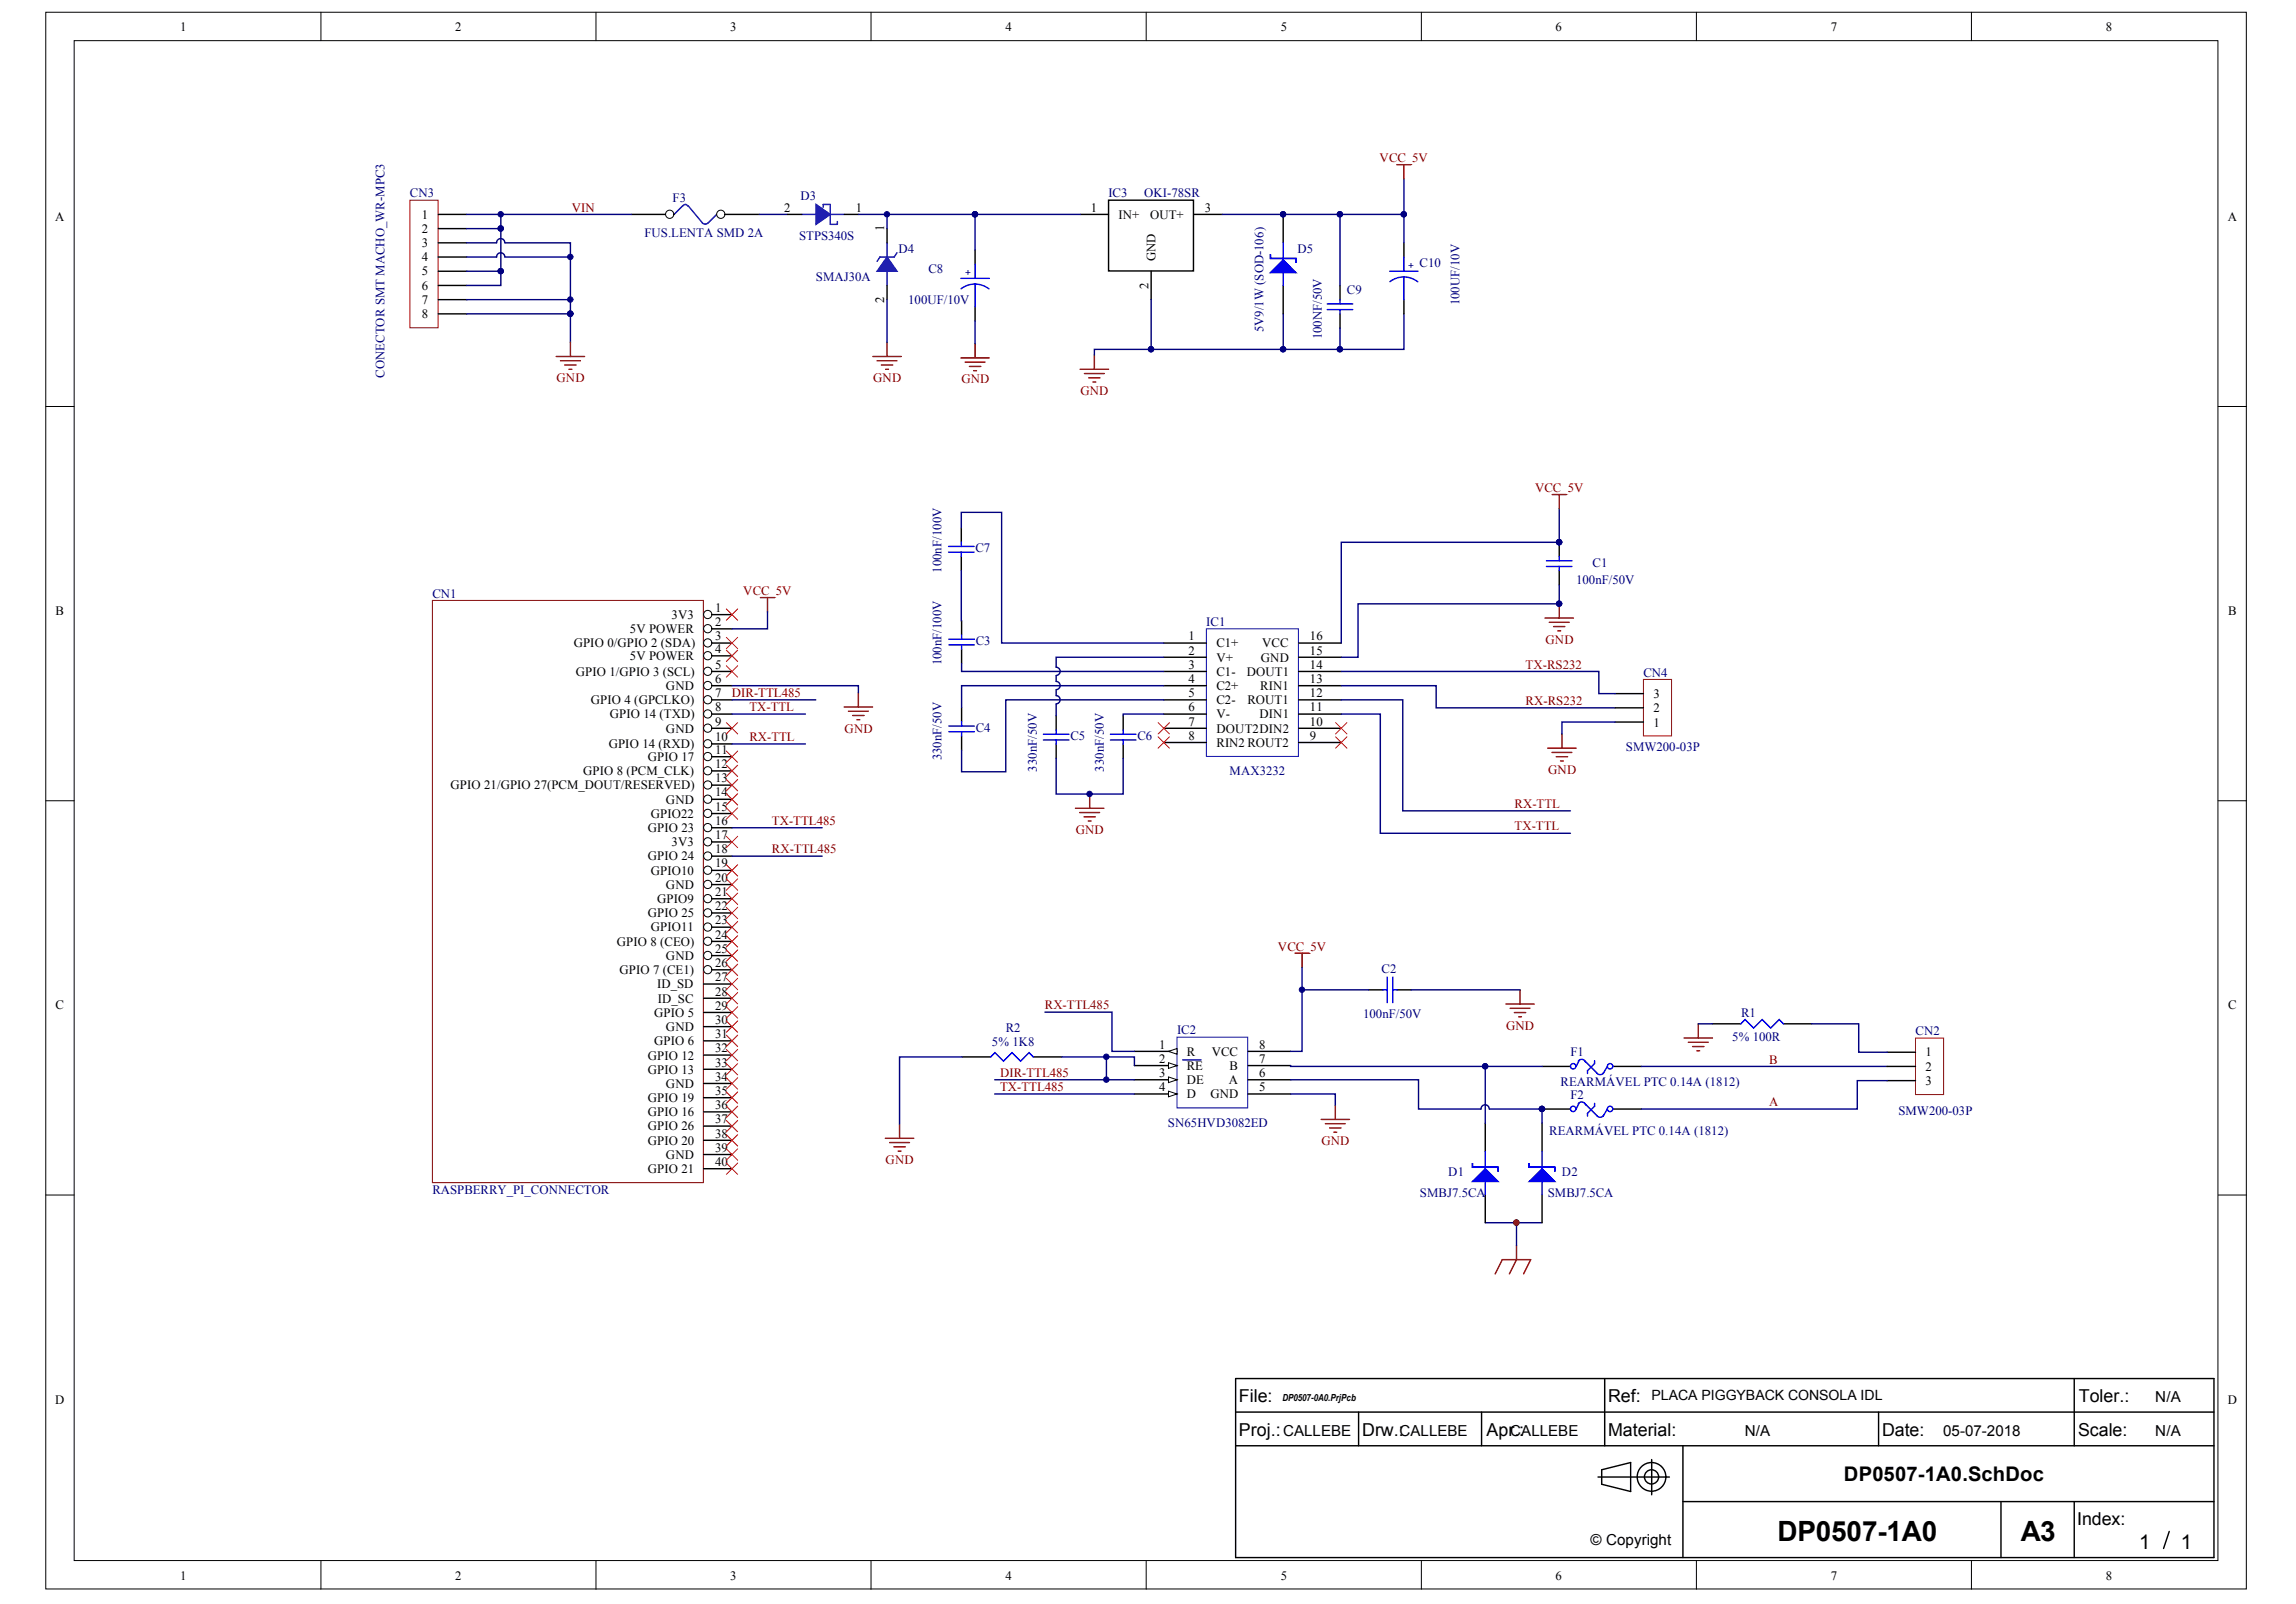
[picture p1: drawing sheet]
<svg xmlns="http://www.w3.org/2000/svg" width="288mm" height="201mm" viewBox="0 0 288 201" stroke-linecap="round" stroke-linejoin="round" font-family="sans-serif">
<defs><g id="words">
<g font-size="3.5">
<text x="222.8" y="193.2">DP0507-1A0</text>
<text x="253.4" y="193.2">A3</text>
</g>
<g font-size="2.5">
<text x="231.2" y="185.6">DP0507-1A0.SchDoc</text>
<text x="268.2" y="194.1">1</text>
<text x="273.4" y="194.1">1</text>
</g>
<g font-size="2.2">
<text x="155.3" y="180">Proj.:</text>
<text x="155.3" y="175.8">File:</text>
<text x="170.8" y="180">Drw.:</text>
<text x="186.4" y="180">Apr.:</text>
<text x="201.6" y="180">Material:</text>
<text x="201.6" y="175.8">Ref:</text>
<text x="236" y="180">Date:</text>
<text x="260.6" y="175.8">Toler.:</text>
<text x="260.6" y="180">Scale:</text>
<text x="260.4" y="191.2">Index:</text>
</g>
<g font-size="1.9">
<text x="160.9" y="180">CALLEBE</text>
<text x="175.5" y="180">CALLEBE</text>
<text x="189.3" y="180">CALLEBE</text>
<text x="218.7" y="180">N/A</text>
<text x="243.6" y="180">05-07-2018</text>
<text x="270.2" y="180">N/A</text>
<text x="270.2" y="175.8">N/A</text>
<text x="199.4" y="193.7">© Copyright</text>
</g>
<text font-size="1.8" x="207.1" y="175.5">PLACA PIGGYBACK CONSOLA IDL</text>
<g font-size="1.6">
<text x="22.6" y="3.8">1</text>
<text x="57.1" y="3.8">2</text>
<text x="91.5" y="3.8">3</text>
<text x="126.1" y="3.8">4</text>
<text x="160.6" y="3.8">5</text>
<text x="195" y="3.8">6</text>
<text x="229.5" y="3.8">7</text>
<text x="264" y="3.8">8</text>
<text x="6.9" y="27.7">A</text>
<text x="52.9" y="27.4">1</text>
<text x="52.9" y="29.2">2</text>
<text x="98.3" y="26.5">2</text>
<text x="107.3" y="26.5">1</text>
<text x="110.9" y="29" transform="rotate(-90 110.9 29)">1</text>
<text x="136.8" y="26.5">1</text>
<text x="140.2" y="27.4">IN+</text>
<text x="144.2" y="27.4">OUT+</text>
<text x="151.1" y="26.5">3</text>
<text x="279.3" y="27.7">A</text>
<text x="52.9" y="31">3</text>
<text x="52.9" y="32.8">4</text>
<text x="52.9" y="34.5">5</text>
<text x="144.9" y="32.8" transform="rotate(-90 144.9 32.8)">GND</text>
<text x="52.9" y="36.3">6</text>
<text x="52.9" y="38.1">7</text>
<text x="52.9" y="39.9">8</text>
<text x="110.9" y="38" transform="rotate(-90 110.9 38)">2</text>
<text x="144" y="36.2" transform="rotate(-90 144 36.2)">2</text>
<text x="7" y="77.1">B</text>
<text x="84.2" y="77.6">3V3</text>
<text x="89.7" y="76.7">1</text>
<text x="279.4" y="77.1">B</text>
<text x="71.9" y="81.2">GPIO 0/GPIO 2 (SDA)</text>
<text x="79" y="79.4">5V POWER</text>
<text x="79" y="82.8">5V POWER</text>
<text x="89.7" y="78.5">2</text>
<text x="89.7" y="80.3">3</text>
<text x="89.7" y="81.9">4</text>
<text x="89.7" y="83.8">5</text>
<text x="149" y="80.3">1</text>
<text x="149" y="82.1">2</text>
<text x="149" y="83.8">3</text>
<text x="152.5" y="81.2">C1+</text>
<text x="152.5" y="82.9">V+</text>
<text x="158.1" y="82.9">GND</text>
<text x="158.2" y="81.2">VCC</text>
<text x="164.2" y="80.3">16</text>
<text x="164.2" y="82.1">15</text>
<text x="164.2" y="83.8">14</text>
<text x="72.2" y="84.7">GPIO 1/GPIO 3 (SCL)</text>
<text x="74.1" y="88.3">GPIO 4 (GPCLKO)</text>
<text x="83.5" y="86.5">GND</text>
<text x="89.7" y="85.6">6</text>
<text x="89.7" y="87.4">7</text>
<text x="89.7" y="89.2">8</text>
<text x="149" y="85.6">4</text>
<text x="149" y="87.4">5</text>
<text x="149" y="89.2">6</text>
<text x="152.5" y="84.7">C1-</text>
<text x="152.5" y="86.5">C2+</text>
<text x="152.5" y="88.3">C2-</text>
<text x="156.3" y="84.7">DOUT1</text>
<text x="156.4" y="88.3">ROUT1</text>
<text x="158" y="86.5">RIN1</text>
<text x="164.2" y="85.6">13</text>
<text x="164.2" y="87.4">12</text>
<text x="164.2" y="89.2">11</text>
<text x="207.3" y="89.3">2</text>
<text x="207.3" y="87.5">3</text>
<text x="76.3" y="93.8">GPIO 14 (RXD)</text>
<text x="76.4" y="90.1">GPIO 14 (TXD)</text>
<text x="81.2" y="95.4">GPIO 17</text>
<text x="83.5" y="91.8">GND</text>
<text x="89.7" y="91">9</text>
<text x="89.7" y="92.9">10</text>
<text x="89.7" y="94.5">11</text>
<text x="149" y="91">7</text>
<text x="149" y="92.7">8</text>
<text x="152.5" y="90.1">V-</text>
<text x="152.5" y="91.8">DOUT2DIN2</text>
<text x="152.5" y="93.6">RIN2 ROUT2</text>
<text x="157.9" y="90.1">DIN1</text>
<text x="164.2" y="91">10</text>
<text x="164.2" y="92.7">9</text>
<text x="207.3" y="91.1">1</text>
<text x="56.5" y="99">GPIO 21/GPIO 27(PCM_DOUT/RESERVED)</text>
<text x="73.1" y="97.2">GPIO 8 (PCM_CLK)</text>
<text x="83.5" y="100.7">GND</text>
<text x="89.7" y="98.1">13</text>
<text x="89.7" y="99.9">14</text>
<text x="89.7" y="101.6">15</text>
<text x="89.7" y="96.3">12</text>
<text x="81.2" y="104.3">GPIO 23</text>
<text x="81.2" y="107.9">GPIO 24</text>
<text x="81.6" y="102.5">GPIO22</text>
<text x="84.2" y="106.1">3V3</text>
<text x="89.7" y="103.4">16</text>
<text x="89.7" y="105.2">17</text>
<text x="89.7" y="107">18</text>
<text x="81.6" y="109.7">GPIO10</text>
<text x="82.4" y="113.2">GPIO9</text>
<text x="83.5" y="111.4">GND</text>
<text x="89.7" y="108.7">19</text>
<text x="89.7" y="110.6">20</text>
<text x="89.7" y="112.3">21</text>
<text x="77.3" y="118.6">GPIO 8 (CEO)</text>
<text x="81.2" y="115">GPIO 25</text>
<text x="81.6" y="116.8">GPIO11</text>
<text x="89.7" y="114.1">22</text>
<text x="89.7" y="117.7">24</text>
<text x="89.7" y="115.9">23</text>
<text x="89.7" y="119.5">25</text>
<text x="77.7" y="122.1">GPIO 7 (CE1)</text>
<text x="82.4" y="123.9">ID_SD</text>
<text x="82.5" y="125.7">ID_SC</text>
<text x="83.5" y="120.3">GND</text>
<text x="89.7" y="121.2">26</text>
<text x="89.7" y="123">27</text>
<text x="89.7" y="124.8">28</text>
<text x="7" y="126.5">C</text>
<text x="82" y="127.5">GPIO 5</text>
<text x="82" y="131">GPIO 6</text>
<text x="83.5" y="129.2">GND</text>
<text x="89.7" y="126.6">29</text>
<text x="89.7" y="128.4">30</text>
<text x="89.7" y="130.1">31</text>
<text x="89.7" y="131.9">32</text>
<text x="145.3" y="131.5">1</text>
<text x="157.9" y="131.5">8</text>
<text x="279.4" y="126.5">C</text>
<text x="81.2" y="132.8">GPIO 12</text>
<text x="81.2" y="134.6">GPIO 13</text>
<text x="83.5" y="136.4">GND</text>
<text x="89.7" y="133.7">33</text>
<text x="89.7" y="135.5">34</text>
<text x="89.7" y="137.3">35</text>
<text x="145.3" y="133.2">2</text>
<text x="145.3" y="135">3</text>
<text x="145.3" y="136.8">4</text>
<text x="148.8" y="132.4">R</text>
<text x="148.8" y="134.1">RE</text>
<text x="148.8" y="135.9">DE</text>
<text x="148.8" y="137.7">D</text>
<text x="151.8" y="137.7">GND</text>
<text x="151.9" y="132.4">VCC</text>
<text x="154.1" y="135.9">A</text>
<text x="154.2" y="134.1">B</text>
<text x="157.9" y="133.2">7</text>
<text x="157.9" y="135">6</text>
<text x="157.9" y="136.8">5</text>
<text x="241.4" y="132.4">1</text>
<text x="241.4" y="134.2">2</text>
<text x="241.4" y="136">3</text>
<text x="81.2" y="138.1">GPIO 19</text>
<text x="81.2" y="139.9">GPIO 16</text>
<text x="81.2" y="141.7">GPIO 26</text>
<text x="81.2" y="143.5">GPIO 20</text>
<text x="89.7" y="139">36</text>
<text x="89.7" y="140.8">37</text>
<text x="89.7" y="142.6">38</text>
<text x="81.2" y="147.1">GPIO 21</text>
<text x="83.5" y="145.3">GND</text>
<text x="89.7" y="144.4">39</text>
<text x="89.7" y="146.1">40</text>
<text x="6.9" y="176">D</text>
<text x="279.3" y="176">D</text>
<text x="22.6" y="198">1</text>
<text x="57.1" y="198">2</text>
<text x="91.5" y="198">3</text>
<text x="126.1" y="198">4</text>
<text x="160.6" y="198">5</text>
<text x="195" y="198">6</text>
<text x="229.5" y="198">7</text>
<text x="264" y="198">8</text>
</g>
<g font-size="1.6" fill="#800000">
<text x="173" y="20.3">VCC_5V</text>
<text x="71.7" y="26.5">VIN</text>
<text x="69.8" y="47.9">GND</text>
<text x="109.5" y="47.9">GND</text>
<text x="120.5" y="48.1">GND</text>
<text x="135.5" y="49.5">GND</text>
<text x="192.5" y="61.6">VCC_5V</text>
<text x="93.2" y="74.6">VCC_5V</text>
<text x="191.3" y="83.8">TX-RS232</text>
<text x="193.8" y="80.7">GND</text>
<text x="91.8" y="87.4">DIR-TTL485</text>
<text x="94" y="89.2">TX-TTL</text>
<text x="191.3" y="88.4">RX-RS232</text>
<text x="94" y="92.9">RX-TTL</text>
<text x="105.9" y="91.8">GND</text>
<text x="189.9" y="101.3">RX-TTL</text>
<text x="194.1" y="97">GND</text>
<text x="96.8" y="103.4">TX-TTL485</text>
<text x="96.8" y="107">RX-TTL485</text>
<text x="134.9" y="104.5">GND</text>
<text x="189.9" y="104.1">TX-TTL</text>
<text x="160.2" y="119.2">VCC_5V</text>
<text x="131" y="126.5">RX-TTL485</text>
<text x="188.8" y="129.1">GND</text>
<text x="125.4" y="135">DIR-TTL485</text>
<text x="125.4" y="136.8">TX-TTL485</text>
<text x="221.8" y="133.3">B</text>
<text x="165.7" y="143.5">GND</text>
<text x="221.8" y="138.7">A</text>
<text x="111" y="145.9">GND</text>
</g>
<g font-size="1.6" fill="#000080">
<text x="51.4" y="24.8">CN3</text>
<text x="80.8" y="29.7">FUS.LENTA SMD 2A</text>
<text x="84.3" y="25.3">F3</text>
<text x="100.4" y="25.1">D3</text>
<text x="139" y="24.8">IC3</text>
<text x="143.4" y="24.8">OKI-78SR</text>
<text x="100.2" y="30.1">STPS340S</text>
<text x="102.3" y="35.3">SMAJ30A</text>
<text x="112.6" y="31.7">D4</text>
<text x="116.4" y="34.2">C8</text>
<text x="162.7" y="31.7">D5</text>
<text x="178" y="33.5">C10</text>
<text x="113.9" y="38.1">100UF/10V</text>
<text x="158.4" y="41.7" transform="rotate(-90 158.4 41.7)">5V9/1W (SOD-106)</text>
<text x="168.9" y="36.9">C9</text>
<text x="183" y="38.3" transform="rotate(-90 183 38.3)">100UF/10V</text>
<text x="48.2" y="47.4" transform="rotate(-90 48.2 47.4)">CONECTOR SMT MACHO_WR-MPC3</text>
<text x="165.7" y="42.5" transform="rotate(-90 165.7 42.5)">100NF/50V</text>
<text x="118" y="71.8" transform="rotate(-90 118 71.8)">100nF/100V</text>
<text x="122.3" y="69.2">C7</text>
<text x="199.7" y="71.1">C1</text>
<text x="54.2" y="74.9">CN1</text>
<text x="197.6" y="73.2">100nF/50V</text>
<text x="118" y="83.4" transform="rotate(-90 118 83.4)">100nF/100V</text>
<text x="122.3" y="80.8">C3</text>
<text x="151.2" y="78.5">IC1</text>
<text x="206" y="84.8">CN4</text>
<text x="118" y="95.3" transform="rotate(-90 118 95.3)">330nF/50V</text>
<text x="122.3" y="91.8">C4</text>
<text x="134.2" y="92.8">C5</text>
<text x="142.6" y="92.8">C6</text>
<text x="203.9" y="94.2">SMW200-03P</text>
<text x="130" y="96.7" transform="rotate(-90 130 96.7)">330nF/50V</text>
<text x="138.4" y="96.7" transform="rotate(-90 138.4 96.7)">330nF/50V</text>
<text x="154.2" y="97.1">MAX3232</text>
<text x="173.2" y="121.9">C2</text>
<text x="124.4" y="131.1">5% 1K8</text>
<text x="126.1" y="129.4">R2</text>
<text x="147.6" y="129.7">IC2</text>
<text x="170.9" y="127.6">100nF/50V</text>
<text x="217.2" y="130.5">5% 100R</text>
<text x="218.3" y="127.5">R1</text>
<text x="240.2" y="129.8">CN2</text>
<text x="195.7" y="136.2">REARMÁVEL PTC 0.14A (1812)</text>
<text x="196.9" y="132.4">F1</text>
<text x="196.9" y="137.8">F2</text>
<text x="146.4" y="141.3">SN65HVD3082ED</text>
<text x="194.2" y="142.3">REARMÁVEL PTC 0.14A (1812)</text>
<text x="238" y="139.7">SMW200-03P</text>
<text x="54.2" y="149.7">RASPBERRY_PI_CONNECTOR</text>
<text x="181.6" y="147.4">D1</text>
<text x="195.8" y="147.4">D2</text>
<text x="178" y="150.1">SMBJ7.5CA</text>
<text x="194.1" y="150.1">SMBJ7.5CA</text>
</g>
<g font-size="1.3" fill="#000080">
<text x="121" y="34.6">+</text>
<text x="176.6" y="33.7">+</text>
</g>
<text font-size="1.2" x="160.8" y="175.6">DP0507-0A0.PrjPcb</text>
</g></defs>
<g fill="#fff" stroke="#000" stroke-width=".13">
<path d="M5.7 1.5h275.9v197.7h-275.9z"/>
<path d="M9.3 5.1h268.8v190.5h-268.8z"/>
</g>
<g fill="none" stroke="#000" stroke-width=".13">
<path d="M40.2 1.5v3.6M74.7 1.5v3.6M109.2 1.5v3.6M143.7 1.5v3.6M178.2 1.5v3.6M212.7 1.5v3.6M247.2 1.5v3.6M5.7 51h3.6M278.1 51h3.6M5.7 100.4h3.6M278.1 100.4h3.6M5.7 149.8h3.6"/>
<path d="M278.1 149.8h3.6M40.2 195.7v3.5M74.7 195.7v3.5M109.2 195.7v3.5M143.7 195.7v3.5M178.2 195.7v3.5M212.7 195.7v3.5M247.2 195.7v3.5"/>
</g>
<circle cx="190.1" cy="153.3" r=".34" fill="#000080" stroke="#000080" stroke-width=".13"/>
<g fill="none" stroke="#000" stroke-width=".18">
<path d="M142.2 131.8h5.4M154.9 177h122.7M154.9 172.8h122.7v22.5h-122.7zM170.3 177v4.2M185.8 177v4.2M201.2 172.8v8.4M235.5 177v4.2M260.1 172.8v8.4M154.9 181.2h122.7M200.4 185.2h8.9M200.8 184.3l3.6-1v3.7l-3.6-.9zM207.1 183v4.4"/>
<path d="M211 188.2h66.6M211 181.2v14.1M250.9 188.2v7.1M260.1 188.2v7.1M272 192l-.7 2.1"/>
<circle cx="207.1" cy="185.1" r="1.8"/>
<circle cx="207.1" cy="185.1" r=".89"/>
</g>
<path d="M156.4 182.6h36.9v11.9h-36.9z" fill="none" stroke="#fff" stroke-width=".13"/>
<path d="M147.6 130h8.8v8.9h-8.8z" fill="none" stroke="#0000bf" stroke-width=".13"/>
<path d="M148.3 132.9h2.3" fill="none" stroke="#0000bf" stroke-width=".18"/>
<path d="M146.5 131.8l1.1-.4v.8z" fill="#fff" stroke="#000" stroke-width=".13"/>
<path d="M142.2 133.6h5.4" fill="none" stroke="#000" stroke-width=".18"/>
<path d="M146.5 133.2l1.1 .4-1.1 .3z" fill="#fff" stroke="#000" stroke-width=".13"/>
<path d="M142.2 135.4h5.4" fill="none" stroke="#000" stroke-width=".18"/>
<path d="M146.5 135l1.1 .4-1.1 .3z" fill="#fff" stroke="#000" stroke-width=".13"/>
<path d="M142.2 137.1h5.4" fill="none" stroke="#000" stroke-width=".18"/>
<path d="M146.5 136.8l1.1 .3-1.1 .4z" fill="#fff" stroke="#000" stroke-width=".13"/>
<path d="M156.5 131.8h5.3M156.5 133.6h5.3M156.5 135.4h5.3M156.5 137.1h5.3" fill="none" stroke="#000" stroke-width=".18"/>
<path d="M151.3 78.8h11.5v16h-11.5z" fill="#fff" stroke="#0000bf" stroke-width=".13"/>
<g fill="none" stroke="#000" stroke-width=".18">
<path d="M88.2 77.1h3.6M120.6 77.8v1.8M195.5 68v1.8M195.5 71.5v1.8M120.6 81.4v1.8M120.6 88.7v1.8M120.6 92.3v1.7M132.4 89.7v1.8M132.4 93.3v1.8M140.8 89.7v1.8M140.8 93.3v1.8M145.9 80.6h5.4"/>
<path d="M145.9 82.4h5.4M145.9 84.2h5.4M145.9 86h5.4M145.9 87.7h5.4M145.9 89.5h5.4M145.9 91.3h5.4M145.9 93.1h5.4M162.8 80.6h5.4M162.8 82.4h5.4M162.8 84.2h5.4M162.8 86h5.4M162.8 87.7h5.4"/>
<path d="M162.8 89.5h5.4M162.8 91.3h5.4M162.8 93.1h5.4M120.7 132.5h3.5M129.6 132.5h3.5M171.6 124.1h1.8M175.2 124.1h1.7M193.3 133.7h3.6M193.3 139h3.6M202.2 133.7h3.6M202.2 139h3.6M214.7 128.3h3.6"/>
<path d="M223.6 128.3h3.6M186.2 140.8v3.6M186.2 149.7v3.6M193.3 140.8v3.6M193.3 149.7v3.6"/>
</g>
<g fill="none" stroke="#800000" stroke-width=".18">
<path d="M95.3 74.9h1.8M96.2 74.9v1.8M193.7 77.5h3.6M194.2 78h2.5M194.8 78.5h1.4M195.3 79.1h.4M195.5 75.7v1.8M105.8 88.6h3.6M106.4 89.2h2.5M106.9 89.7h1.4M107.4 90.2h.4M107.6 86.8v1.8"/>
<path d="M136.6 99.5v1.8M134.8 101.3h3.6M135.4 101.9h2.5M135.9 102.4h1.4M136.4 102.9h.4M162.4 119.5h1.7M163.3 119.5v1.8M167.4 138.6v1.7M188.8 125.9h3.6M189.3 126.4h2.5M189.9 126.9h1.4M190.4 127.5h.4"/>
<path d="M190.6 124.1v1.8M211.1 130.1h3.6M211.7 130.7h2.5M212.2 131.2h1.4M212.7 131.7h.4M212.9 128.3v1.8M111 142.7h3.6M111.5 143.2h2.5M112.1 143.8h1.4M112.6 144.3h.4M112.8 140.9v1.8M165.6 140.3h3.6"/>
<path d="M166.2 140.9h2.5M166.7 141.4h1.4M167.2 141.9h.4M187.5 159.7l.9-1.8h3.5l-.9 1.8M190.1 156.1v1.8l-.9 1.8"/>
</g>
<g fill="none" stroke="#00f" stroke-width=".18">
<path d="M120.6 79.6v.5M193.9 71h3.2M193.9 70.3h3.2M195.5 69.8v.5M195.5 71v.5M119 80.8h3.2M119 80.1h3.2M119 91.7h3.2M119 91h3.2M120.6 80.8v.6M120.6 90.5v.5M120.6 91.7v.6"/>
<path d="M130.8 92.8h3.2M130.8 92h3.2M132.4 91.5v.5M132.4 92.8v.5M139.2 92.8h3.2M139.2 92h3.2M140.8 91.5v.5M140.8 92.8v.5M124.2 132.5l.5-.5 1.1 1 1.1-1 1.1 1 1-1 .6 .5M173.4 124.1h.5M173.9 122.5v3.2M174.6 124.1h.6"/>
<path d="M174.6 122.5v3.2M197.9 133a.52 .52 0 0 1 .5-.2 .52 .52 0 0 1 .4 .4M197.9 138.4a.52 .52 0 0 1 .5-.2 .52 .52 0 0 1 .4 .3M198 133l-.4 .7M198 138.3l-.4 .7M198.7 133l1.6 1.6M198.7 138.3l1.6 1.6M199.9 133v.3l-.9 .9v.4M199.9 138.3v.4l-.9 .9v.3M201.1 134.4a.52 .52 0 0 1-.9 .1M201.1 139.8a.52 .52 0 0 1-.9 .1M201.5 133.7l-.5 .9"/>
<path d="M201.5 139l-.5 .9M218.3 128.3l.5-.5 1.1 1.1 1-1.1 1.1 1.1 1.1-1.1 .5 .5M186.2 144.4v5.3M193.3 144.4v5.3"/>
<circle cx="197.2" cy="139" r=".34"/>
<circle cx="197.2" cy="133.7" r=".34"/>
<circle cx="201.9" cy="139" r=".34"/>
<circle cx="201.9" cy="133.7" r=".34"/>
</g>
<g fill="#000080" stroke="#000080" stroke-width=".13">
<circle cx="136.6" cy="99.5" r=".34"/>
<circle cx="195.5" cy="68" r=".34"/>
<circle cx="195.5" cy="75.7" r=".34"/>
<circle cx="163.2" cy="124.1" r=".34"/>
<circle cx="138.7" cy="132.5" r=".34"/>
<circle cx="138.7" cy="135.3" r=".34"/>
<circle cx="186.2" cy="133.7" r=".34"/>
<circle cx="193.3" cy="139" r=".34"/>
</g>
<g fill="none" stroke="#000080" stroke-width=".18">
<path d="M195.5 73.3v2.4h-25.2v6.7h-2.1M120.6 83.2v1h25.3M132.4 86.5v.7a.52 .52 0 0 1 .5 .5 .52 .52 0 0 1-.5 .5M132.4 84.7v.7a.52 .52 0 0 1 .5 .5 .52 .52 0 0 1-.5 .6M132.4 95.1v4.4h8.4v-4.4M132.4 88.3v1.4M145.9 86h-25.3v2.7M145.9 87.7h-19.8v9.1h-5.5v-2.8M145.9 82.4h-13.5v1.2a.52 .52 0 0 1 .5 .6 .52 .52 0 0 1-.5 .5M145.9 89.5h-5.1v.2M168.2 86h11.9v2.7h22.4M168.2 87.7h7.7v13.9h21"/>
<path d="M168.2 89.5h4.9v15h23.8M120.7 132.5h-7.9v8.4M124.7 135.4h17.5M124.7 137.1h17.5M131 126.9h8.4v4.9h2.8M133.1 132.5h9.1v1.1M138.7 132.5v2.9M161.8 137.1h5.6v1.5M161.8 133.6v.1h24.4v7.1M161.8 135.4h16.1v3.6h7.8a.52 .52 0 0 1 .5-.5 .52 .52 0 0 1 .5 .5M163.3 121.3v10.5h-1.5M163.3 124.1h8.3"/>
<path d="M176.9 124.1h13.7M186.2 133.7h7.1M186.8 139h6.5v1.8M205.8 133.7h30.8M212.9 128.3h1.8M186.2 153.3h7.1M190.1 153.3v2.8"/>
</g>
<g fill="#00f" stroke="#00f" stroke-width=".18">
<path d="M186.2 146.5l1.6 1.6h-3.2z"/>
<path d="M193.3 146.5l1.6 1.6h-3.2z"/>
<path d="M184.6 145.8v.5h3.2v.6v-.6h-3.2z" fill-rule="evenodd"/>
<path d="M191.7 145.8v.5h3.2v.6v-.6h-3.2z" fill-rule="evenodd"/>
</g>
<circle cx="190.1" cy="153.3" r=".34" fill="#800000" stroke="#800000" stroke-width=".13"/>
<path d="M54.2 75.3h34v73h-34z" fill="none" stroke="#800000" stroke-width=".13"/>
<circle cx="88.7" cy="77" r=".52" fill="#fff" stroke="#000" stroke-width=".13"/>
<path d="M88.2 78.8h3.6" fill="none" stroke="#000" stroke-width=".18"/>
<circle cx="88.7" cy="78.8" r=".52" fill="#fff" stroke="#000" stroke-width=".13"/>
<path d="M88.2 80.6h3.6" fill="none" stroke="#000" stroke-width=".18"/>
<circle cx="88.7" cy="80.6" r=".52" fill="#fff" stroke="#000" stroke-width=".13"/>
<path d="M88.2 82.2h3.6" fill="none" stroke="#000" stroke-width=".18"/>
<circle cx="88.7" cy="82.2" r=".52" fill="#fff" stroke="#000" stroke-width=".13"/>
<path d="M88.2 84.2h3.6" fill="none" stroke="#000" stroke-width=".18"/>
<circle cx="88.7" cy="84.2" r=".52" fill="#fff" stroke="#000" stroke-width=".13"/>
<path d="M88.2 86h3.6" fill="none" stroke="#000" stroke-width=".18"/>
<circle cx="88.7" cy="85.9" r=".52" fill="#fff" stroke="#000" stroke-width=".13"/>
<path d="M88.2 87.7h3.6" fill="none" stroke="#000" stroke-width=".18"/>
<circle cx="88.7" cy="87.7" r=".52" fill="#fff" stroke="#000" stroke-width=".13"/>
<path d="M88.2 89.5h3.6" fill="none" stroke="#000" stroke-width=".18"/>
<circle cx="88.7" cy="89.5" r=".52" fill="#fff" stroke="#000" stroke-width=".13"/>
<path d="M88.2 91.3h3.6" fill="none" stroke="#000" stroke-width=".18"/>
<circle cx="88.7" cy="91.3" r=".52" fill="#fff" stroke="#000" stroke-width=".13"/>
<path d="M88.2 93.3h3.6" fill="none" stroke="#000" stroke-width=".18"/>
<circle cx="88.7" cy="93.2" r=".52" fill="#fff" stroke="#000" stroke-width=".13"/>
<path d="M88.2 98.4h3.6" fill="none" stroke="#000" stroke-width=".18"/>
<circle cx="88.7" cy="98.4" r=".52" fill="#fff" stroke="#000" stroke-width=".13"/>
<path d="M88.2 100.2h3.6" fill="none" stroke="#000" stroke-width=".18"/>
<circle cx="88.7" cy="100.2" r=".52" fill="#fff" stroke="#000" stroke-width=".13"/>
<path d="M88.2 102h3.6" fill="none" stroke="#000" stroke-width=".18"/>
<circle cx="88.7" cy="102" r=".52" fill="#fff" stroke="#000" stroke-width=".13"/>
<path d="M88.2 103.8h3.6" fill="none" stroke="#000" stroke-width=".18"/>
<circle cx="88.7" cy="103.8" r=".52" fill="#fff" stroke="#000" stroke-width=".13"/>
<path d="M88.2 105.6h3.6" fill="none" stroke="#000" stroke-width=".18"/>
<circle cx="88.7" cy="105.5" r=".52" fill="#fff" stroke="#000" stroke-width=".13"/>
<path d="M88.2 107.3h3.6" fill="none" stroke="#000" stroke-width=".18"/>
<circle cx="88.7" cy="107.3" r=".52" fill="#fff" stroke="#000" stroke-width=".13"/>
<path d="M88.2 109.1h3.6" fill="none" stroke="#000" stroke-width=".18"/>
<circle cx="88.7" cy="109.1" r=".52" fill="#fff" stroke="#000" stroke-width=".13"/>
<path d="M88.2 110.9h3.6" fill="none" stroke="#000" stroke-width=".18"/>
<circle cx="88.7" cy="110.9" r=".52" fill="#fff" stroke="#000" stroke-width=".13"/>
<path d="M88.2 112.7h3.6" fill="none" stroke="#000" stroke-width=".18"/>
<circle cx="88.7" cy="112.7" r=".52" fill="#fff" stroke="#000" stroke-width=".13"/>
<path d="M88.2 114.5h3.6" fill="none" stroke="#000" stroke-width=".18"/>
<circle cx="88.7" cy="114.4" r=".52" fill="#fff" stroke="#000" stroke-width=".13"/>
<path d="M88.2 94.9h3.6" fill="none" stroke="#000" stroke-width=".18"/>
<circle cx="88.7" cy="94.8" r=".52" fill="#fff" stroke="#000" stroke-width=".13"/>
<path d="M88.2 96.6h3.6" fill="none" stroke="#000" stroke-width=".18"/>
<circle cx="88.7" cy="96.6" r=".52" fill="#fff" stroke="#000" stroke-width=".13"/>
<path d="M88.2 118h3.6" fill="none" stroke="#000" stroke-width=".18"/>
<circle cx="88.7" cy="118" r=".52" fill="#fff" stroke="#000" stroke-width=".13"/>
<path d="M88.2 116.2h3.6" fill="none" stroke="#000" stroke-width=".18"/>
<circle cx="88.7" cy="116.2" r=".52" fill="#fff" stroke="#000" stroke-width=".13"/>
<path d="M88.2 119.8h3.6" fill="none" stroke="#000" stroke-width=".18"/>
<circle cx="88.7" cy="119.8" r=".52" fill="#fff" stroke="#000" stroke-width=".13"/>
<path d="M88.2 121.6h3.6" fill="none" stroke="#000" stroke-width=".18"/>
<circle cx="88.7" cy="121.6" r=".52" fill="#fff" stroke="#000" stroke-width=".13"/>
<g fill="none" stroke="#000" stroke-width=".18">
<path d="M55 26.9h3.5M55 28.7h3.5M55 30.4h3.5M55 32.2h3.5M55 34h3.5M55 35.8h3.5M55 37.6h3.5M55 39.3h3.5M89.9 26.9h5.3M111.2 28.7v1.7M111.2 35.8v1.8M135.4 26.9h3.6"/>
<path d="M139 25.1h10.6v8.9h-10.6zM144.3 34v3.6M149.7 26.9h3.5M160.9 26.9v3.5M160.9 35.8v3.5M168 35.8v1.8M168 39.3v1.8M176 30.4v1.8M176 37.6v1.7M120.5 66.2v1.8M120.5 69.8v1.7M202.5 90.5h3.6"/>
<path d="M202.5 88.7h3.6M202.5 87h3.6M88.2 123.4h3.6M88.2 125.1h3.6M88.2 126.9h3.6M88.2 128.7h3.6M88.2 130.5h3.6M88.2 132.3h3.6M88.2 134h3.6M88.2 135.8h3.6M88.2 137.6h3.6M88.2 139.4h3.6"/>
<path d="M236.6 131.9h3.6M236.6 133.7h3.6M236.6 135.5h3.6M88.2 141.2h3.6M88.2 143h3.6M88.2 144.7h3.6M88.2 146.5h3.6"/>
</g>
<g fill="none" stroke="#000080" stroke-width=".18">
<path d="M111.2 26.9v1.8M144.3 37.6v6.2h-7.1v.7M153.2 26.9h14.8v8.9M160.9 39.3v4.5h7.1v-2.7M168 26.9h8v3.5M176 39.3v4.5h-8M176 22.4v4.5M144.3 43.8h16.6M96.2 76.7v2.1h-4.4M120.5 66.2v-2h5.1v16.4h20.3M120.5 71.5l.1 6.3M195.5 63.8v4.2h-27.3v12.6"/>
<path d="M91.8 86h15.8v.8M91.8 87.7h10.5M91.8 89.5h9.2M91.8 93.3h9.2M168.2 84.2h32.3v2.8h2M202.5 90.5h-6.7v1.5M91.8 103.8h11.3M91.8 107.3h11.3M227.2 128.3h5.8v3.6h3.6M236.6 135.5h-3.7v3.5h-27.1"/>
</g>
<g fill="none" stroke="#f00" stroke-width=".13">
<path d="M91.1 76.3l1.4 1.5M91.1 79.9l1.4 1.4M92.5 76.3l-1.4 1.5M92.5 79.9l-1.4 1.4M91.1 81.5l1.4 1.4M91.1 83.5l1.4 1.4M91.1 90.6l1.4 1.4M91.1 94.2l1.4 1.4M91.1 95.9l1.4 1.5M91.1 97.7l1.4 1.4M91.1 99.5l1.4 1.4M92.5 81.5l-1.4 1.4"/>
<path d="M92.5 83.5l-1.4 1.4M92.5 90.6l-1.4 1.4M92.5 94.2l-1.4 1.4M92.5 95.9l-1.4 1.5M92.5 97.7l-1.4 1.4M92.5 99.5l-1.4 1.4M91.1 101.3l1.4 1.4M91.1 104.8l1.4 1.5M91.1 108.4l1.4 1.4M91.1 110.2l1.4 1.4M91.1 112l1.4 1.4M91.1 113.7l1.4 1.5"/>
<path d="M91.1 115.5l1.4 1.4M91.1 117.3l1.4 1.4M91.1 119.1l1.4 1.4M92.5 101.3l-1.4 1.4M92.5 104.8l-1.4 1.5M92.5 108.4l-1.4 1.4M92.5 110.2l-1.4 1.4M92.5 112l-1.4 1.4M92.5 113.7l-1.4 1.5M92.5 115.5l-1.4 1.4M92.5 117.3l-1.4 1.4M92.5 119.1l-1.4 1.4"/>
<path d="M91.1 120.9l1.4 1.4M91.1 122.6l1.4 1.5M91.1 124.4l1.4 1.5M91.1 126.2l1.4 1.4M91.1 128l1.4 1.4M91.1 129.8l1.4 1.4M91.1 131.6l1.4 1.4M91.1 133.3l1.4 1.5M91.1 135.1l1.4 1.4M91.1 136.9l1.4 1.4M91.1 138.7l1.4 1.4M92.5 120.9l-1.4 1.4"/>
<path d="M92.5 122.6l-1.4 1.5M92.5 124.4l-1.4 1.5M92.5 126.2l-1.4 1.4M92.5 128l-1.4 1.4M92.5 129.8l-1.4 1.4M92.5 131.6l-1.4 1.4M92.5 133.3l-1.4 1.5M92.5 135.1l-1.4 1.4M92.5 136.9l-1.4 1.4M92.5 138.7l-1.4 1.4M91.1 140.5l1.4 1.4M91.1 142.2l1.4 1.5"/>
<path d="M91.1 144l1.4 1.4M91.1 145.8l1.4 1.4M92.5 140.5l-1.4 1.4M92.5 142.2l-1.4 1.5M92.5 144l-1.4 1.4M92.5 145.8l-1.4 1.4"/>
</g>
<path d="M51.4 25.1h3.5v16h-3.5zM206.1 85.2h3.5v7.1h-3.5zM240.2 130.1h3.5v7.1h-3.5z" fill="none" stroke="#800000" stroke-width=".13"/>
<g fill="none" stroke="#800000" stroke-width=".18">
<path d="M175.1 20.6h1.8M176 20.6v1.8M109.4 44.7h3.6M110 45.2h2.5M110.5 45.8h1.4M111 46.3h.4M111.2 42.9v1.8M135.4 46.3h3.6M136 46.8h2.5M136.5 47.4h1.4M137 47.9h.4M137.2 44.5v1.8"/>
<path d="M194.6 62h1.8M195.5 62v1.8M194.1 93.8h3.5M194.6 94.3h2.5M195.1 94.9h1.4M195.7 95.4h.3M195.8 92v1.8"/>
</g>
<g fill="none" stroke="#00f" stroke-width=".18">
<path d="M160.9 30.4v5.4M166.4 38.8h3.2M166.4 38.1h3.2M168 37.6v.5M168 38.8v.5M174.2 34h3.6M176 34.7a2.83 2.83 0 0 1 1.8 .6M176 34.7a2.83 2.83 0 0 0-1.7 .6M176 32.2v1.8M176 34.7v2.9M118.9 69.2h3.2M118.9 68.5h3.2"/>
<path d="M120.5 68v.5M120.5 69.2v.6"/>
</g>
<g fill="#000080" stroke="#000080" stroke-width=".13">
<circle cx="195.5" cy="68" r=".34"/>
<circle cx="168" cy="43.8" r=".34"/>
<circle cx="160.9" cy="43.8" r=".34"/>
<circle cx="168" cy="26.9" r=".34"/>
<circle cx="144.3" cy="43.8" r=".34"/>
<circle cx="160.9" cy="26.9" r=".34"/>
<circle cx="176" cy="26.9" r=".34"/>
<circle cx="111.2" cy="26.9" r=".34"/>
</g>
<g fill="#00f" stroke="#00f" stroke-width=".18">
<path d="M160.9 32.6l1.6 1.6h-3.2z"/>
<path d="M159.3 31.9v.5h3.2v.5v-.5h-3.2z" fill-rule="evenodd"/>
</g>
<path d="M85.6 25.8l-1.1 1.1M85.6 25.8a.34 .34 0 0 1 .3-.2 .34 .34 0 0 1 .3 .2M86.3 25.8l1.8 2.2a.52 .52 0 0 0 .7-.1M89.9 26.9l-1.1 1M111.2 30.4v1.8M111.2 34v1.8M112.5 31.7l-.4 .5h-1.8l-.3 .6" fill="none" stroke="#0000bf" stroke-width=".18"/>
<path d="M111.2 32.2l1.3 1.8h-2.5z" fill="#0000bf" stroke="#0000bf" stroke-width=".18"/>
<circle cx="90.4" cy="26.9" r=".52" fill="#fff" stroke="#000" stroke-width=".13"/>
<path d="M79.2 26.9h5.3" fill="none" stroke="#000" stroke-width=".18"/>
<circle cx="84" cy="26.9" r=".52" fill="#fff" stroke="#000" stroke-width=".13"/>
<g fill="none" stroke="#000080" stroke-width=".18">
<path d="M58.5 26.9h20.7M58.5 37.6h13M58.5 39.3h13M62.8 26.9v1.8h-4.3M62.8 28.7v5.3h-4.3M62.8 34v1.8h-4.3M63.3 32.2a.52 .52 0 0 0-.5-.5 .52 .52 0 0 0-.5 .5h-3.8M63.3 30.4a.52 .52 0 0 0-.5-.5 .52 .52 0 0 0-.5 .5h-3.8M63.3 30.4h8.2v8.9M63.3 32.2h8.2M71.5 39.3v3.6M95.2 26.9h3.6"/>
<path d="M107.7 26.9h27.7M111.2 37.6v5.3M122.3 26.9v4.4M122.3 40.2v2.9"/>
</g>
<path d="M69.7 44.7h3.6M70.3 45.2h2.5M70.8 45.8h1.4M71.3 46.3h.4M71.5 42.9v1.8M120.5 44.9h3.5M121 45.4h2.5M121.5 45.9h1.5M122.1 46.5h.3M122.3 43.1v1.8" fill="none" stroke="#800000" stroke-width=".18"/>
<path d="M100.5 26.9h1.8M103.2 26v-.4h.9v2.5h.9v-.3M104.1 26.9h1.8" fill="none" stroke="#0000bf" stroke-width=".18"/>
<path d="M102.3 25.6l1.8 1.3-1.8 1.2z" fill="#0000bf" stroke="#0000bf" stroke-width=".18"/>
<path d="M98.8 26.9h1.7M105.9 26.9h1.8M122.3 31.3v1.8M122.3 38.5v1.7" fill="none" stroke="#000" stroke-width=".18"/>
<path d="M120.5 34.9h3.5M122.3 35.6a2.83 2.83 0 0 0-1.8 .6M122.3 35.6a2.83 2.83 0 0 1 1.7 .6M122.3 33.1v1.8M122.3 35.6v2.9" fill="none" stroke="#00f" stroke-width=".18"/>
<g fill="#000080" stroke="#000080" stroke-width=".13">
<circle cx="122.2" cy="26.9" r=".34"/>
<circle cx="62.8" cy="28.6" r=".34"/>
<circle cx="62.8" cy="26.9" r=".34"/>
<circle cx="62.8" cy="34" r=".34"/>
<circle cx="71.5" cy="32.2" r=".34"/>
<circle cx="71.5" cy="37.5" r=".34"/>
<circle cx="71.5" cy="39.3" r=".34"/>
</g>
<path d="M145.2 90.6l1.4 1.4M145.2 92.4l1.4 1.4M146.6 90.6l-1.4 1.4M146.6 92.4l-1.4 1.4M167.5 92.4l1.4 1.4M167.5 90.6l1.4 1.4M168.9 92.4l-1.4 1.4M168.9 90.6l-1.4 1.4" fill="none" stroke="#f00" stroke-width=".13"/>
<use href="#words"/>
</svg>
